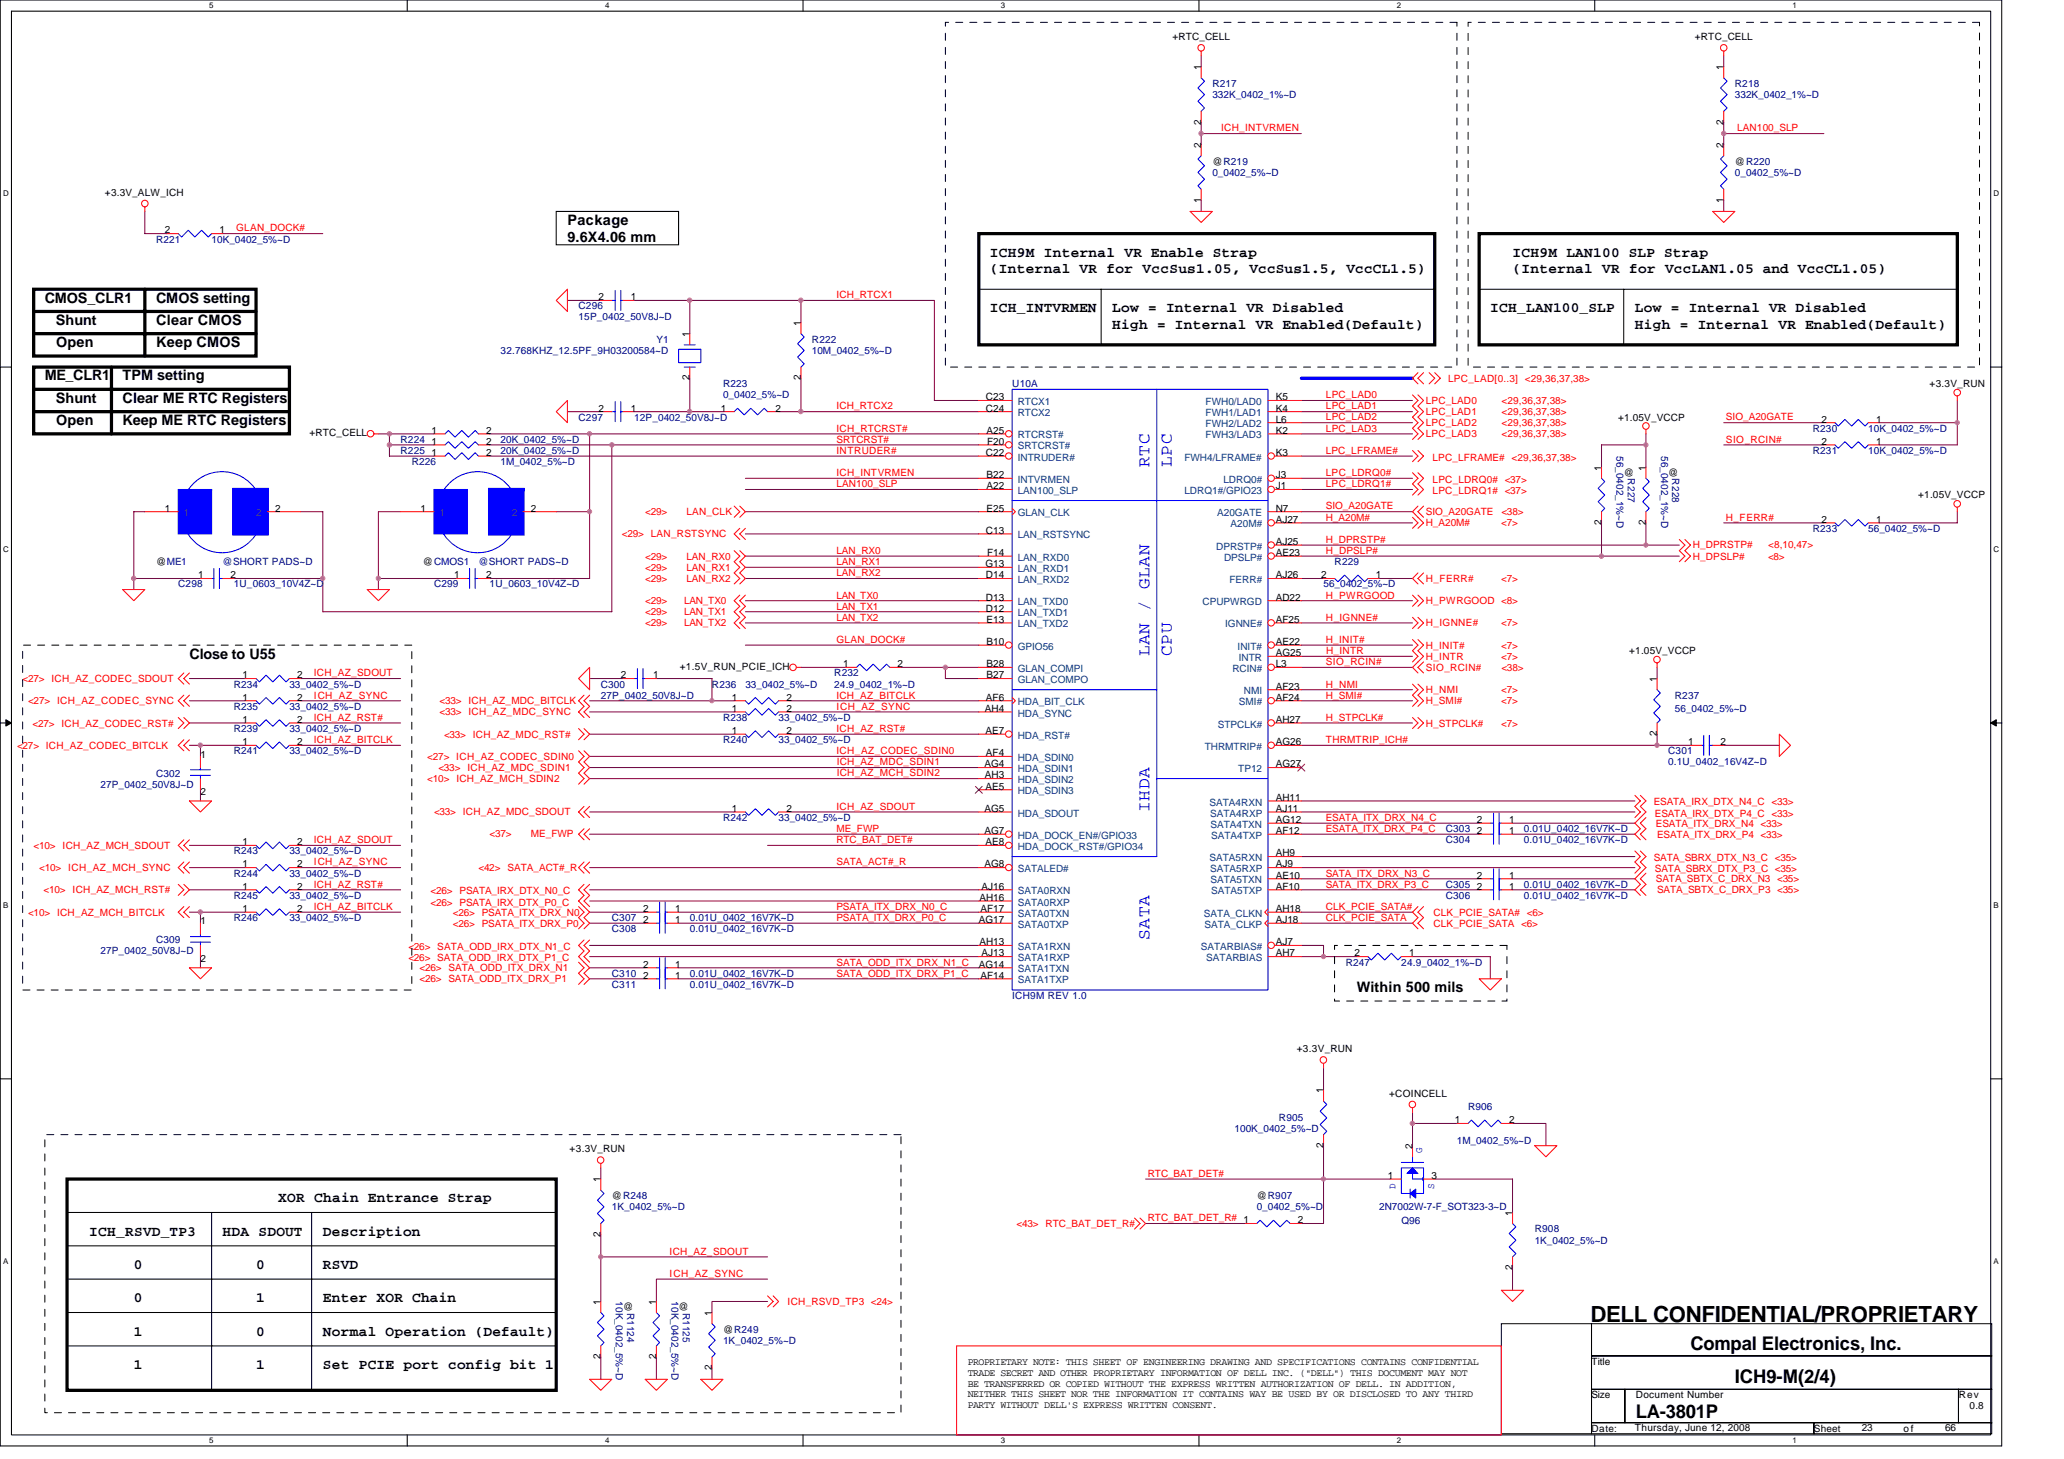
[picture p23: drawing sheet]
<svg xmlns="http://www.w3.org/2000/svg" width="297mm" height="210mm" viewBox="0 0 297 210" stroke-linecap="round" stroke-linejoin="round" font-family="sans-serif">
<defs><g id="words">
<text font-size="3.2" x="228.9" y="190.2">DELL CONFIDENTIAL/PROPRIETARY</text>
<g font-size="2.7">
<text x="243.3" y="194.2">Compal Electronics, Inc.</text>
<text x="235.4" y="204">LA-3801P</text>
<text x="249.7" y="199">ICH9-M(2/4)</text>
</g>
<g font-size="2.5" fill="#00f">
<text x="165.4" y="67.2" transform="rotate(-90 165.4 67.2)">RTC</text>
<text x="168.6" y="67.2" transform="rotate(-90 168.6 67.2)">LPC</text>
<text x="165.4" y="94.4" transform="rotate(-90 165.4 94.4)">LAN / GLAN</text>
<text x="168.6" y="94.4" transform="rotate(-90 168.6 94.4)">CPU</text>
<text x="165.4" y="116.8" transform="rotate(-90 165.4 116.8)">IHDA</text>
<text x="165.4" y="135.2" transform="rotate(-90 165.4 135.2)">SATA</text>
</g>
<g font-size="2.1">
<text x="81.7" y="32.3">Package</text>
<text x="81.7" y="34.8">9.6X4.06 mm</text>
<text x="142.5" y="37">ICH9M Internal VR Enable Strap</text>
<text x="142.5" y="39.3">(Internal VR for VccSus1.05, VccSus1.5, VccCL1.5)</text>
<text x="217.7" y="37">ICH9M LAN100 SLP Strap</text>
<text x="217.7" y="39.3">(Internal VR for VccLAN1.05 and VccCL1.05)</text>
<text x="6.5" y="43.5">CMOS_CLR1</text>
<text x="8" y="46.7">Shunt</text>
<text x="22.5" y="43.5">CMOS setting</text>
<text x="22.5" y="46.7">Clear CMOS</text>
<text x="142.5" y="45">ICH_INTVRMEN</text>
<text x="160.1" y="45">Low = Internal VR Disabled</text>
<text x="160.1" y="47.3">High = Internal VR Enabled(Default)</text>
<text x="214.5" y="45">ICH_LAN100_SLP</text>
<text x="235.3" y="45">Low = Internal VR Disabled</text>
<text x="235.3" y="47.3">High = Internal VR Enabled(Default)</text>
<text x="8.1" y="49.9">Open</text>
<text x="22.5" y="49.9">Keep CMOS</text>
<text x="6.5" y="54.7">ME_CLR1</text>
<text x="8" y="57.9">Shunt</text>
<text x="17.6" y="57.9">Clear ME RTC Registers</text>
<text x="17.6" y="54.7">TPM setting</text>
<text x="8.1" y="61.2">Open</text>
<text x="17.6" y="61.2">Keep ME RTC Registers</text>
<text x="27.3" y="94.7">Close to U55</text>
<text x="195.3" y="142.7">Within 500 mils</text>
<text x="40" y="173">XOR Chain Entrance Strap</text>
<text x="12.8" y="177.8">ICH_RSVD_TP3</text>
<text x="32" y="177.8">HDA SDOUT</text>
<text x="46.5" y="177.8">Description</text>
<text x="19.3" y="182.6">0</text>
<text x="36.8" y="182.6">0</text>
<text x="46.5" y="182.6">RSVD</text>
<text x="19.3" y="187.4">0</text>
<text x="36.8" y="187.4">1</text>
<text x="46.5" y="187.4">Enter XOR Chain</text>
<text x="19.3" y="192.2">1</text>
<text x="19.3" y="197">1</text>
<text x="36.8" y="197">1</text>
<text x="36.8" y="192.2">0</text>
<text x="46.5" y="192.2">Normal Operation (Default)</text>
<text x="46.5" y="197">Set PCIE port config bit 1</text>
</g>
<g font-size="1.4">
<text x="168.7" y="5.8">+RTC_CELL</text>
<text x="243.9" y="5.8">+RTC_CELL</text>
<text x="172.8" y="10.1" transform="rotate(-90 172.8 10.1)">1</text>
<text x="248" y="10.1" transform="rotate(-90 248 10.1)">1</text>
<text x="172.8" y="17.9" transform="rotate(-90 172.8 17.9)">2</text>
<text x="248" y="17.9" transform="rotate(-90 248 17.9)">2</text>
<text x="172.8" y="21.3" transform="rotate(-90 172.8 21.3)">2</text>
<text x="174.5" y="23.7">@R219</text>
<text x="248" y="21.3" transform="rotate(-90 248 21.3)">2</text>
<text x="249.7" y="23.7">@R220</text>
<text x="15.1" y="28.2">+3.3V_ALW_ICH</text>
<text x="172.8" y="29.1" transform="rotate(-90 172.8 29.1)">1</text>
<text x="248" y="29.1" transform="rotate(-90 248 29.1)">1</text>
<text x="23.7" y="33.6">2</text>
<text x="31.6" y="33.6">1</text>
<text x="86.1" y="43.2">2</text>
<text x="90.8" y="43.2">1</text>
<text x="115.2" y="46.9" transform="rotate(-90 115.2 46.9)">1</text>
<text x="99.2" y="48.5" transform="rotate(-90 99.2 48.5)">1</text>
<text x="86.1" y="59.2">2</text>
<text x="90.8" y="59.2">1</text>
<text x="99.2" y="54.7" transform="rotate(-90 99.2 54.7)">2</text>
<text x="103.7" y="59.2">1</text>
<text x="111.6" y="59.2">2</text>
<text x="115.2" y="54.7" transform="rotate(-90 115.2 54.7)">2</text>
<text x="141.9" y="57.6">C23</text>
<text x="141.9" y="59.2">C24</text>
<text x="183.6" y="57.6">K5</text>
<text x="183.6" y="59.2">K4</text>
<text x="277.7" y="55.7">+3.3V_RUN</text>
<text x="44.5" y="62.7">+RTC_CELL</text>
<text x="62.1" y="64">1</text>
<text x="62.1" y="65.6">1</text>
<text x="62.1" y="62.4">1</text>
<text x="70" y="64">2</text>
<text x="70" y="65.6">2</text>
<text x="70" y="62.4">2</text>
<text x="141.9" y="65.6">C22</text>
<text x="142" y="62.4">A25</text>
<text x="142" y="64">F20</text>
<text x="183.6" y="60.8">L6</text>
<text x="183.6" y="62.4">K2</text>
<text x="183.6" y="65.6">K3</text>
<text x="232.9" y="60.5">+1.05V_VCCP</text>
<text x="262.1" y="60.8">2</text>
<text x="262.1" y="64">2</text>
<text x="270" y="60.8">1</text>
<text x="270" y="64">1</text>
<text x="142" y="68.8">B22</text>
<text x="142" y="70.4">A22</text>
<text x="183.6" y="68.8">J3</text>
<text x="183.6" y="70.4">J1</text>
<text x="230.5" y="67.7" transform="rotate(-90 230.5 67.7)">1</text>
<text x="233.7" y="68.5">@</text>
<text x="236.9" y="67.7" transform="rotate(-90 236.9 67.7)">1</text>
<text x="240.1" y="68.5">@</text>
<text x="276.1" y="71.7">+1.05V_VCCP</text>
<text x="23.7" y="73.6">1</text>
<text x="39.6" y="73.6">2</text>
<text x="60.5" y="73.6">1</text>
<text x="76.4" y="73.6">2</text>
<text x="141.9" y="76.8">C13</text>
<text x="142" y="73.6">E25</text>
<text x="183.6" y="75.2">AJ27</text>
<text x="183.6" y="73.6">N7</text>
<text x="230.5" y="75.5" transform="rotate(-90 230.5 75.5)">2</text>
<text x="236.9" y="75.5" transform="rotate(-90 236.9 75.5)">2</text>
<text x="262.1" y="75.2">2</text>
<text x="270" y="75.2">1</text>
<text x="22.5" y="81.3">@ME1</text>
<text x="28.5" y="83.2">1</text>
<text x="33.2" y="83.2">2</text>
<text x="60.9" y="81.3">@CMOS1</text>
<text x="65.3" y="83.2">1</text>
<text x="70" y="83.2">2</text>
<text x="141.8" y="81.6">G13</text>
<text x="141.9" y="83.2">D14</text>
<text x="142" y="80">F14</text>
<text x="183.6" y="80">AE23</text>
<text x="183.6" y="78.4">AJ25</text>
<text x="183.6" y="83.2">AJ26</text>
<text x="190.1" y="83.2">2</text>
<text x="198" y="83.2">1</text>
<text x="141.9" y="86.4">D13</text>
<text x="141.9" y="88">D12</text>
<text x="142" y="89.6">E13</text>
<text x="183.6" y="89.6">AF25</text>
<text x="183.6" y="86.4">AD22</text>
<text x="121.3" y="96">1</text>
<text x="129.2" y="96">2</text>
<text x="142" y="92.8">B10</text>
<text x="142" y="96">B28</text>
<text x="183.6" y="96">L3</text>
<text x="183.6" y="92.8">AE22</text>
<text x="183.6" y="94.4">AG25</text>
<text x="234.5" y="94.1">+1.05V_VCCP</text>
<text x="34.9" y="97.6">1</text>
<text x="34.9" y="100.8">1</text>
<text x="42.8" y="97.6">2</text>
<text x="42.8" y="100.8">2</text>
<text x="89.3" y="97.6">2</text>
<text x="94" y="97.6">1</text>
<text x="97.8" y="96.4">+1.5V_RUN_PCIE_ICH</text>
<text x="105.3" y="100.8">1</text>
<text x="113.2" y="100.8">2</text>
<text x="141.9" y="100.8">AF6</text>
<text x="142" y="97.6">B27</text>
<text x="183.6" y="99.2">AF23</text>
<text x="183.6" y="100.8">AF24</text>
<text x="238.5" y="98.1" transform="rotate(-90 238.5 98.1)">1</text>
<text x="34.9" y="104">1</text>
<text x="34.9" y="107.2">1</text>
<text x="42.8" y="104">2</text>
<text x="42.8" y="107.2">2</text>
<text x="105.3" y="105.6">1</text>
<text x="105.3" y="102.4">1</text>
<text x="113.2" y="105.6">2</text>
<text x="113.2" y="102.4">2</text>
<text x="141.7" y="102.4">AH4</text>
<text x="141.8" y="105.6">AE7</text>
<text x="183.6" y="104">AH27</text>
<text x="183.6" y="107.2">AG26</text>
<text x="238.5" y="105.9" transform="rotate(-90 238.5 105.9)">2</text>
<text x="242.9" y="107.2">1</text>
<text x="247.6" y="107.2">2</text>
<text x="28.9" y="109">1</text>
<text x="141.7" y="110.4">AG4</text>
<text x="141.7" y="112">AH3</text>
<text x="141.8" y="113.6">AE5</text>
<text x="141.9" y="108.8">AF4</text>
<text x="183.6" y="110.4">AG27</text>
<text x="28.9" y="114.4">2</text>
<text x="105.3" y="116.8">1</text>
<text x="113.2" y="116.8">2</text>
<text x="141.7" y="116.8">AG5</text>
<text x="141.7" y="120">AG7</text>
<text x="183.6" y="115.2">AH11</text>
<text x="183.6" y="120">AF12</text>
<text x="183.6" y="116.8">AJ11</text>
<text x="183.6" y="118.4">AG12</text>
<text x="212.6" y="120">2</text>
<text x="212.6" y="118.4">2</text>
<text x="217.2" y="120">1</text>
<text x="217.2" y="118.4">1</text>
<text x="34.9" y="121.6">1</text>
<text x="34.9" y="124.8">1</text>
<text x="42.8" y="121.6">2</text>
<text x="42.8" y="124.8">2</text>
<text x="141.7" y="124.8">AG8</text>
<text x="141.8" y="121.6">AE8</text>
<text x="183.6" y="123.2">AH9</text>
<text x="183.6" y="124.8">AJ9</text>
<text x="34.9" y="131.2">1</text>
<text x="34.9" y="128">1</text>
<text x="42.8" y="131.2">2</text>
<text x="42.8" y="128">2</text>
<text x="92.5" y="131.2">2</text>
<text x="97.2" y="131.2">1</text>
<text x="140.9" y="129.6">AH16</text>
<text x="141.1" y="131.2">AF17</text>
<text x="141.3" y="128">AJ16</text>
<text x="183.6" y="128">AF10</text>
<text x="183.6" y="131.2">AH18</text>
<text x="183.6" y="126.4">AE10</text>
<text x="212.6" y="126.4">2</text>
<text x="212.6" y="128">2</text>
<text x="217.2" y="126.4">1</text>
<text x="217.2" y="128">1</text>
<text x="28.9" y="133">1</text>
<text x="92.5" y="132.8">2</text>
<text x="97.2" y="132.8">1</text>
<text x="140.9" y="132.8">AG17</text>
<text x="140.9" y="136">AH13</text>
<text x="141.3" y="137.6">AJ13</text>
<text x="183.6" y="132.8">AJ18</text>
<text x="183.6" y="136">AJ7</text>
<text x="183.6" y="137.6">AH7</text>
<text x="194.9" y="137.6">2</text>
<text x="202.8" y="137.6">1</text>
<text x="28.9" y="138.4">2</text>
<text x="92.5" y="139.2">2</text>
<text x="92.5" y="140.8">2</text>
<text x="97.2" y="139.2">1</text>
<text x="97.2" y="140.8">1</text>
<text x="140.9" y="139.2">AG14</text>
<text x="141.1" y="140.8">AF14</text>
<text x="186.6" y="151.4">+3.3V_RUN</text>
<text x="190.5" y="157.3" transform="rotate(-90 190.5 157.3)">1</text>
<text x="199.9" y="157.8">+COINCELL</text>
<text x="209.4" y="161.6">1</text>
<text x="217.2" y="161.6">2</text>
<text x="82" y="165.8">+3.3V_RUN</text>
<text x="190.5" y="165.2" transform="rotate(-90 190.5 165.2)">2</text>
<text x="203.3" y="165.3" transform="rotate(-90 203.3 165.3)">2</text>
<text x="86.4" y="170.1" transform="rotate(-90 86.4 170.1)">1</text>
<text x="88" y="172.5">@R248</text>
<text x="180.9" y="172.5">@R907</text>
<text x="199.7" y="169.6">1</text>
<text x="206" y="169.6">3</text>
<text x="86.4" y="177.9" transform="rotate(-90 86.4 177.9)">2</text>
<text x="186.8" y="176">2</text>
<text x="217.7" y="174.9" transform="rotate(-90 217.7 174.9)">1</text>
<text x="217.7" y="182.8" transform="rotate(-90 217.7 182.8)">2</text>
<text x="86.4" y="187.7" transform="rotate(-90 86.4 187.7)">1</text>
<text x="89.7" y="188.5">@</text>
<text x="94.4" y="187.7" transform="rotate(-90 94.4 187.7)">1</text>
<text x="97.7" y="188.5">@</text>
<text x="102.4" y="189.3" transform="rotate(-90 102.4 189.3)">1</text>
<text x="104.1" y="191.7">@R249</text>
<text x="86.4" y="195.6" transform="rotate(-90 86.4 195.6)">2</text>
<text x="94.4" y="195.6" transform="rotate(-90 94.4 195.6)">2</text>
<text x="102.4" y="197.2" transform="rotate(-90 102.4 197.2)">2</text>
<text x="139.3" y="196.4">PROPRIETARY NOTE: THIS SHEET OF ENGINEERING DRAWING AND SPECIFICATIONS CONTAINS CONFIDENTIAL</text>
<text x="139.3" y="197.9">TRADE SECRET AND OTHER PROPRIETARY INFORMATION OF DELL INC. (&quot;DELL&quot;) THIS DOCUMENT MAY NOT</text>
<text x="229" y="196.4">Title</text>
<text x="139.3" y="199.5">BE TRANSFERRED OR COPIED WITHOUT THE EXPRESS WRITTEN AUTHORIZATION OF DELL. IN ADDITION,</text>
<text x="139.3" y="201">NEITHER THIS SHEET NOR THE INFORMATION IT CONTAINS WAY BE USED BY OR DISCLOSED TO ANY THIRD</text>
<text x="139.3" y="202.6">PARTY WITHOUT DELL'S EXPRESS WRITTEN CONSENT.</text>
<text x="229" y="201.2">Size</text>
<text x="235.4" y="201.2">Document Number</text>
<text x="281.9" y="201.2">Rev</text>
<text x="283.4" y="202.8">0.8</text>
<text x="229" y="206">Date:</text>
<text x="235.3" y="205.8">Thursday, June 12, 2008</text>
<text x="261" y="206">Sheet</text>
<text x="267.9" y="205.8">23</text>
<text x="274" y="206">of</text>
<text x="279.9" y="205.8">66</text>
</g>
<g font-size="1.4" fill="#000080">
<text x="174.5" y="12.5">R217</text>
<text x="174.5" y="14.1">332K_0402_1%~D</text>
<text x="249.7" y="12.5">R218</text>
<text x="249.7" y="14.1">332K_0402_1%~D</text>
<text x="174.5" y="25.3">0_0402_5%~D</text>
<text x="249.7" y="25.3">0_0402_5%~D</text>
<text x="22.5" y="34.9">R221</text>
<text x="30.5" y="34.9">10K_0402_5%~D</text>
<text x="83.3" y="44.5">C296</text>
<text x="83.3" y="46.1">15P_0402_50V8J~D</text>
<text x="72" y="50.9">32.768KHZ_12.5PF_9H03200584~D</text>
<text x="94.5" y="49.3">Y1</text>
<text x="116.9" y="49.3">R222</text>
<text x="116.9" y="50.9">10M_0402_5%~D</text>
<text x="104.1" y="55.7">R223</text>
<text x="104.1" y="57.3">0_0402_5%~D</text>
<text x="145.7" y="55.7">U10A</text>
<text x="57.7" y="65.3">R225</text>
<text x="57.7" y="63.7">R224</text>
<text x="72" y="65.3">20K_0402_5%~D</text>
<text x="72" y="63.7">20K_0402_5%~D</text>
<text x="83.3" y="60.5">C297</text>
<text x="91.3" y="60.5">12P_0402_50V8J~D</text>
<text x="232.7" y="65.6" transform="rotate(90 232.7 65.6)">56_0402_1%~D</text>
<text x="239.1" y="65.6" transform="rotate(90 239.1 65.6)">56_0402_1%~D</text>
<text x="260.9" y="62.1">R230</text>
<text x="260.9" y="65.3">R231</text>
<text x="268.9" y="62.1">10K_0402_5%~D</text>
<text x="268.9" y="65.3">10K_0402_5%~D</text>
<text x="59.3" y="66.9">R226</text>
<text x="72" y="66.9">1M_0402_5%~D</text>
<text x="234.3" y="68.8" transform="rotate(90 234.3 68.8)">R227</text>
<text x="240.7" y="68.8" transform="rotate(90 240.7 68.8)">R228</text>
<text x="260.9" y="76.5">R233</text>
<text x="268.9" y="76.5">56_0402_5%~D</text>
<text x="32" y="81.3">@SHORT PADS~D</text>
<text x="68.9" y="81.3">@SHORT PADS~D</text>
<text x="192.1" y="81.3">R229</text>
<text x="25.7" y="84.5">C298</text>
<text x="33.7" y="84.5">1U_0603_10V4Z~D</text>
<text x="62.5" y="84.5">C299</text>
<text x="70.5" y="84.5">1U_0603_10V4Z~D</text>
<text x="190.5" y="84.5">56_0402_5%~D</text>
<text x="33.7" y="98.9">R234</text>
<text x="41.7" y="98.9">33_0402_5%~D</text>
<text x="86.5" y="98.9">C300</text>
<text x="86.5" y="100.5">27P_0402_50V8J~D</text>
<text x="102.5" y="98.9">R236</text>
<text x="107.3" y="98.9">33_0402_5%~D</text>
<text x="120.1" y="97.3">R232</text>
<text x="120.1" y="98.9">24.9_0402_1%~D</text>
<text x="241" y="100.5">R237</text>
<text x="33.7" y="105.3">R239</text>
<text x="33.7" y="102.1">R235</text>
<text x="41.7" y="105.3">33_0402_5%~D</text>
<text x="41.7" y="102.1">33_0402_5%~D</text>
<text x="104.1" y="106.9">R240</text>
<text x="104.1" y="103.7">R238</text>
<text x="112.1" y="106.9">33_0402_5%~D</text>
<text x="112.1" y="103.7">33_0402_5%~D</text>
<text x="241" y="102.4">56_0402_5%~D</text>
<text x="14.5" y="113.3">27P_0402_50V8J~D</text>
<text x="22.5" y="111.7">C302</text>
<text x="33.7" y="108.5">R241</text>
<text x="41.7" y="108.5">33_0402_5%~D</text>
<text x="240.1" y="108.5">C301</text>
<text x="240.1" y="110.1">0.1U_0402_16V4Z~D</text>
<text x="104.1" y="118.1">R242</text>
<text x="112.1" y="118.1">33_0402_5%~D</text>
<text x="208.1" y="119.7">C303</text>
<text x="219.3" y="119.7">0.01U_0402_16V7K~D</text>
<text x="33.7" y="122.9">R243</text>
<text x="41.7" y="122.9">33_0402_5%~D</text>
<text x="208.1" y="121.3">C304</text>
<text x="219.3" y="121.3">0.01U_0402_16V7K~D</text>
<text x="33.7" y="129.3">R245</text>
<text x="33.7" y="126.1">R244</text>
<text x="41.7" y="129.3">33_0402_5%~D</text>
<text x="41.7" y="126.1">33_0402_5%~D</text>
<text x="208.1" y="127.7">C305</text>
<text x="208.1" y="129.3">C306</text>
<text x="219.3" y="127.7">0.01U_0402_16V7K~D</text>
<text x="219.3" y="129.3">0.01U_0402_16V7K~D</text>
<text x="14.5" y="137.3">27P_0402_50V8J~D</text>
<text x="22.5" y="135.7">C309</text>
<text x="33.7" y="132.5">R246</text>
<text x="41.7" y="132.5">33_0402_5%~D</text>
<text x="88" y="134.1">C308</text>
<text x="88" y="132.5">C307</text>
<text x="99.3" y="134.1">0.01U_0402_16V7K~D</text>
<text x="99.3" y="132.5">0.01U_0402_16V7K~D</text>
<text x="88" y="140.5">C310</text>
<text x="88" y="142.1">C311</text>
<text x="99.3" y="140.5">0.01U_0402_16V7K~D</text>
<text x="99.3" y="142.1">0.01U_0402_16V7K~D</text>
<text x="145.7" y="143.7">ICH9M REV 1.0</text>
<text x="193.7" y="138.9">R247</text>
<text x="201.7" y="138.9">24.9_0402_1%~D</text>
<text x="184.1" y="161.3">R905</text>
<text x="211.3" y="159.7">R906</text>
<text x="177.7" y="162.9">100K_0402_5%~D</text>
<text x="209.7" y="164.5">1M_0402_5%~D</text>
<text x="88" y="174.1">1K_0402_5%~D</text>
<text x="180.9" y="174.1">0_0402_5%~D</text>
<text x="198.5" y="174.1">2N7002W-7-F_SOT323-3~D</text>
<text x="201.7" y="176">Q96</text>
<text x="220.9" y="177.3">R908</text>
<text x="220.9" y="178.9">1K_0402_5%~D</text>
<text x="88.6" y="187.2" transform="rotate(90 88.6 187.2)">10K_0402_5%~D</text>
<text x="90.3" y="188.8" transform="rotate(90 90.3 188.8)">R1124</text>
<text x="96.6" y="187.2" transform="rotate(90 96.6 187.2)">10K_0402_5%~D</text>
<text x="98.3" y="188.8" transform="rotate(90 98.3 188.8)">R1125</text>
<text x="104.1" y="193.3">1K_0402_5%~D</text>
</g>
<g font-size="1.4" fill="#f00">
<text x="175.7" y="18.9">ICH_INTVRMEN</text>
<text x="250" y="18.9">LAN100_SLP</text>
<text x="34" y="33.3">GLAN_DOCK#</text>
<text x="120.4" y="42.9">ICH_RTCX1</text>
<text x="120.4" y="58.9">ICH_RTCX2</text>
<text x="190.8" y="57.3">LPC_LAD0</text>
<text x="190.8" y="58.9">LPC_LAD1</text>
<text x="205.2" y="58.1">LPC_LAD0</text>
<text x="205.2" y="59.7">LPC_LAD1</text>
<text x="208.4" y="54.9">LPC_LAD[0..3] &lt;29,36,37,38&gt;</text>
<text x="216.1" y="58.1">&lt;29,36,37,38&gt;</text>
<text x="216.1" y="59.7">&lt;29,36,37,38&gt;</text>
<text x="120.4" y="62.1">ICH_RTCRST#</text>
<text x="120.4" y="65.3">INTRUDER#</text>
<text x="120.4" y="63.7">SRTCRST#</text>
<text x="190.8" y="65.3">LPC_LFRAME#</text>
<text x="190.8" y="60.5">LPC_LAD2</text>
<text x="190.8" y="62.1">LPC_LAD3</text>
<text x="205.2" y="61.3">LPC_LAD2</text>
<text x="205.2" y="62.9">LPC_LAD3</text>
<text x="216.1" y="61.3">&lt;29,36,37,38&gt;</text>
<text x="216.1" y="62.9">&lt;29,36,37,38&gt;</text>
<text x="248.4" y="60.5">SIO_A20GATE</text>
<text x="248.4" y="63.7">SIO_RCIN#</text>
<text x="120.4" y="68.5">ICH_INTVRMEN</text>
<text x="120.4" y="70.1">LAN100_SLP</text>
<text x="190.8" y="70.1">LPC_LDRQ1#</text>
<text x="190.8" y="68.5">LPC_LDRQ0#</text>
<text x="206.2" y="66.3">LPC_LFRAME# &lt;29,36,37,38&gt;</text>
<text x="206.2" y="69.5">LPC_LDRQ0# &lt;37&gt;</text>
<text x="206.2" y="71.1">LPC_LDRQ1# &lt;37&gt;</text>
<text x="89.5" y="77.3">&lt;29&gt; LAN_RSTSYNC</text>
<text x="92.9" y="74.1">&lt;29&gt;</text>
<text x="98.8" y="74.1">LAN_CLK</text>
<text x="190.8" y="74.9">H_A20M#</text>
<text x="190.8" y="73.3">SIO_A20GATE</text>
<text x="205.2" y="75.7">H_A20M#</text>
<text x="205.2" y="74.1">SIO_A20GATE</text>
<text x="216" y="75.7">&lt;7&gt;</text>
<text x="216.1" y="74.1">&lt;38&gt;</text>
<text x="248.4" y="74.9">H_FERR#</text>
<text x="92.9" y="80.5">&lt;29&gt;</text>
<text x="92.9" y="82.1">&lt;29&gt;</text>
<text x="92.9" y="83.7">&lt;29&gt;</text>
<text x="98.8" y="80.5">LAN_RX0</text>
<text x="98.8" y="82.1">LAN_RX1</text>
<text x="98.8" y="83.7">LAN_RX2</text>
<text x="120.4" y="81.3">LAN_RX1</text>
<text x="120.4" y="79.7">LAN_RX0</text>
<text x="120.4" y="82.9">LAN_RX2</text>
<text x="190.8" y="78.1">H_DPRSTP#</text>
<text x="190.8" y="79.7">H_DPSLP#</text>
<text x="205.2" y="83.7">H_FERR#</text>
<text x="216" y="83.7">&lt;7&gt;</text>
<text x="243.6" y="80.5">H_DPSLP#</text>
<text x="243.6" y="78.9">H_DPRSTP#</text>
<text x="254.5" y="80.5">&lt;8&gt;</text>
<text x="254.5" y="78.9">&lt;8,10,47&gt;</text>
<text x="92.9" y="88.5">&lt;29&gt;</text>
<text x="92.9" y="86.9">&lt;29&gt;</text>
<text x="98.5" y="88.5">LAN_TX1</text>
<text x="98.5" y="86.9">LAN_TX0</text>
<text x="120.4" y="87.7">LAN_TX1</text>
<text x="120.4" y="86.1">LAN_TX0</text>
<text x="120.4" y="89.3">LAN_TX2</text>
<text x="190.8" y="89.3">H_IGNNE#</text>
<text x="190.8" y="86.1">H_PWRGOOD</text>
<text x="205.2" y="86.9">H_PWRGOOD &lt;8&gt;</text>
<text x="92.9" y="90.1">&lt;29&gt;</text>
<text x="98.5" y="90.1">LAN_TX2</text>
<text x="120.4" y="92.5">GLAN_DOCK#</text>
<text x="190.8" y="92.5">H_INIT#</text>
<text x="190.8" y="95.7">SIO_RCIN#</text>
<text x="190.8" y="94.1">H_INTR</text>
<text x="205.2" y="93.3">H_INIT#</text>
<text x="205.2" y="90.1">H_IGNNE#</text>
<text x="205.2" y="94.9">H_INTR</text>
<text x="216" y="90.1">&lt;7&gt;</text>
<text x="216" y="94.9">&lt;7&gt;</text>
<text x="216" y="93.3">&lt;7&gt;</text>
<text x="3.3" y="98.1">&lt;27&gt; ICH_AZ_CODEC_SDOUT</text>
<text x="4" y="101.3">&lt;27&gt; ICH_AZ_CODEC_SYNC</text>
<text x="45.2" y="100.5">ICH_AZ_SYNC</text>
<text x="45.2" y="97.3">ICH_AZ_SDOUT</text>
<text x="63.3" y="101.3">&lt;33&gt; ICH_AZ_MDC_BITCLK</text>
<text x="120.4" y="100.5">ICH_AZ_BITCLK</text>
<text x="190.8" y="100.5">H_SMI#</text>
<text x="190.8" y="98.9">H_NMI</text>
<text x="205.2" y="101.3">H_SMI#</text>
<text x="205.2" y="96.5">SIO_RCIN#</text>
<text x="205.2" y="99.7">H_NMI</text>
<text x="216" y="99.7">&lt;7&gt;</text>
<text x="216" y="101.3">&lt;7&gt;</text>
<text x="216.1" y="96.5">&lt;38&gt;</text>
<text x="2.5" y="107.7">&lt;27&gt; ICH_AZ_CODEC_BITCLK</text>
<text x="4.7" y="104.5">&lt;27&gt; ICH_AZ_CODEC_RST#</text>
<text x="45.2" y="103.7">ICH_AZ_RST#</text>
<text x="45.2" y="106.9">ICH_AZ_BITCLK</text>
<text x="63.3" y="102.9">&lt;33&gt; ICH_AZ_MDC_SYNC</text>
<text x="63.9" y="106.1">&lt;33&gt; ICH_AZ_MDC_RST#</text>
<text x="120.4" y="105.3">ICH_AZ_RST#</text>
<text x="120.4" y="102.1">ICH_AZ_SYNC</text>
<text x="190.8" y="103.7">H_STPCLK#</text>
<text x="190.8" y="106.9">THRMTRIP_ICH#</text>
<text x="205.2" y="104.5">H_STPCLK#</text>
<text x="216" y="104.5">&lt;7&gt;</text>
<text x="61.5" y="109.3">&lt;27&gt; ICH_AZ_CODEC_SDIN0</text>
<text x="61.5" y="112.5">&lt;10&gt; ICH_AZ_MCH_SDIN2</text>
<text x="63.1" y="110.9">&lt;33&gt; ICH_AZ_MDC_SDIN1</text>
<text x="120.4" y="108.5">ICH_AZ_CODEC_SDIN0</text>
<text x="120.4" y="110.1">ICH_AZ_MDC_SDIN1</text>
<text x="120.4" y="111.7">ICH_AZ_MCH_SDIN2</text>
<text x="62.5" y="117.3">&lt;33&gt; ICH_AZ_MDC_SDOUT</text>
<text x="120.4" y="116.5">ICH_AZ_SDOUT</text>
<text x="120.4" y="119.7">ME_FWP</text>
<text x="190.8" y="118.1">ESATA_ITX_DRX_N4_C</text>
<text x="190.8" y="119.7">ESATA_ITX_DRX_P4_C</text>
<text x="238" y="115.9">ESATA_IRX_DTX_N4_C &lt;33&gt;</text>
<text x="238.2" y="117.5">ESATA_IRX_DTX_P4_C &lt;33&gt;</text>
<text x="238.3" y="118.9">ESATA_ITX_DRX_N4 &lt;33&gt;</text>
<text x="4.8" y="122.1">&lt;10&gt; ICH_AZ_MCH_SDOUT</text>
<text x="5.6" y="125.3">&lt;10&gt; ICH_AZ_MCH_SYNC</text>
<text x="45.2" y="124.5">ICH_AZ_SYNC</text>
<text x="45.2" y="121.3">ICH_AZ_SDOUT</text>
<text x="68.9" y="125.3">&lt;42&gt; SATA_ACT#_R</text>
<text x="70.5" y="120.4">&lt;37&gt;</text>
<text x="76.4" y="120.4">ME_FWP</text>
<text x="120.4" y="124.5">SATA_ACT#_R</text>
<text x="120.4" y="121.3">RTC_BAT_DET#</text>
<text x="238" y="123.9">SATA_SBRX_DTX_N3_C &lt;35&gt;</text>
<text x="238.2" y="125.5">SATA_SBRX_DTX_P3_C &lt;35&gt;</text>
<text x="238.5" y="120.5">ESATA_ITX_DRX_P4 &lt;33&gt;</text>
<text x="4" y="131.7">&lt;10&gt; ICH_AZ_MCH_BITCLK</text>
<text x="6.3" y="128.5">&lt;10&gt; ICH_AZ_MCH_RST#</text>
<text x="45.2" y="127.7">ICH_AZ_RST#</text>
<text x="45.2" y="130.9">ICH_AZ_BITCLK</text>
<text x="62" y="130.3">&lt;26&gt; PSATA_IRX_DTX_P0_C</text>
<text x="62" y="128.7">&lt;26&gt; PSATA_IRX_DTX_N0_C</text>
<text x="65.2" y="131.7">&lt;26&gt; PSATA_ITX_DRX_N0</text>
<text x="120.4" y="130.9">PSATA_ITX_DRX_N0_C</text>
<text x="190.8" y="130.9">CLK_PCIE_SATA#</text>
<text x="190.8" y="126.1">SATA_ITX_DRX_N3_C</text>
<text x="190.8" y="127.7">SATA_ITX_DRX_P3_C</text>
<text x="206.3" y="131.7">CLK_PCIE_SATA# &lt;6&gt;</text>
<text x="238.3" y="126.9">SATA_SBTX_C_DRX_N3 &lt;35&gt;</text>
<text x="238.5" y="128.5">SATA_SBTX_C_DRX_P3 &lt;35&gt;</text>
<text x="58.8" y="136.7">&lt;26&gt; SATA_ODD_IRX_DTX_N1_C</text>
<text x="65.2" y="133.3">&lt;26&gt; PSATA_ITX_DRX_P0</text>
<text x="120.4" y="132.5">PSATA_ITX_DRX_P0_C</text>
<text x="190.8" y="132.5">CLK_PCIE_SATA</text>
<text x="206.3" y="133.3">CLK_PCIE_SATA &lt;6&gt;</text>
<text x="58.8" y="138.3">&lt;26&gt; SATA_ODD_IRX_DTX_P1_C</text>
<text x="60.4" y="141.3">&lt;26&gt; SATA_ODD_ITX_DRX_P1</text>
<text x="60.4" y="139.7">&lt;26&gt; SATA_ODD_ITX_DRX_N1</text>
<text x="120.4" y="140.5">SATA_ODD_ITX_DRX_P1_C</text>
<text x="120.4" y="138.9">SATA_ODD_ITX_DRX_N1_C</text>
<text x="165.2" y="169.3">RTC_BAT_DET#</text>
<text x="146.3" y="176.5">&lt;43&gt; RTC_BAT_DET_R#</text>
<text x="165.2" y="175.7">RTC_BAT_DET_R# 1</text>
<text x="96.4" y="180.5">ICH_AZ_SDOUT</text>
<text x="96.4" y="183.7">ICH_AZ_SYNC</text>
<text x="113.3" y="187.7">ICH_RSVD_TP3 &lt;24&gt;</text>
</g>
<g font-size="1.4" fill="#004080">
<text x="146.5" y="58.3">RTCX1</text>
<text x="146.5" y="59.9">RTCX2</text>
<text x="173.5" y="58.3">FWH0/LAD0</text>
<text x="173.5" y="59.9">FWH1/LAD1</text>
<text x="146.5" y="63.1">RTCRST#</text>
<text x="146.5" y="64.7">SRTCRST#</text>
<text x="173.5" y="61.5">FWH2/LAD2</text>
<text x="173.5" y="63.1">FWH3/LAD3</text>
<text x="146.5" y="69.5">INTVRMEN</text>
<text x="146.5" y="66.3">INTRUDER#</text>
<text x="146.5" y="71.1">LAN100_SLP</text>
<text x="170.5" y="71.1">LDRQ1#/GPIO23</text>
<text x="170.5" y="66.3">FWH4/LFRAME#</text>
<text x="176.1" y="69.5">LDRQ0#</text>
<text x="26.5" y="74.3">1</text>
<text x="36.8" y="74.3">2</text>
<text x="63.3" y="74.3">1</text>
<text x="73.7" y="74.3">2</text>
<text x="146.5" y="74.3">GLAN_CLK</text>
<text x="146.5" y="77.5">LAN_RSTSYNC</text>
<text x="175.2" y="74.3">A20GATE</text>
<text x="177.1" y="75.9">A20M#</text>
<text x="146.5" y="80.7">LAN_RXD0</text>
<text x="146.5" y="82.3">LAN_RXD1</text>
<text x="146.5" y="83.9">LAN_RXD2</text>
<text x="175" y="79.1">DPRSTP#</text>
<text x="176.2" y="80.7">DPSLP#</text>
<text x="176.9" y="83.9">FERR#</text>
<text x="146.5" y="87.1">LAN_TXD0</text>
<text x="146.5" y="88.7">LAN_TXD1</text>
<text x="173.1" y="87.1">CPUPWRGD</text>
<text x="146.5" y="90.3">LAN_TXD2</text>
<text x="146.5" y="93.5">GPIO56</text>
<text x="176.3" y="90.3">IGNNE#</text>
<text x="178.1" y="93.5">INIT#</text>
<text x="178.3" y="95.1">INTR</text>
<text x="146.5" y="101.5">HDA_BIT_CLK</text>
<text x="146.5" y="98.3">GLAN_COMPO</text>
<text x="146.5" y="96.7">GLAN_COMPI</text>
<text x="177.4" y="96.7">RCIN#</text>
<text x="178.3" y="101.5">SMI#</text>
<text x="179" y="99.9">NMI</text>
<text x="146.5" y="103.1">HDA_SYNC</text>
<text x="146.5" y="106.3">HDA_RST#</text>
<text x="173.4" y="107.9">THRMTRIP#</text>
<text x="175.3" y="104.7">STPCLK#</text>
<text x="146.5" y="109.5">HDA_SDIN0</text>
<text x="146.5" y="111.1">HDA_SDIN1</text>
<text x="146.5" y="112.7">HDA_SDIN2</text>
<text x="178.2" y="111.1">TP12</text>
<text x="146.5" y="117.5">HDA_SDOUT</text>
<text x="146.5" y="114.3">HDA_SDIN3</text>
<text x="174.1" y="115.9">SATA4RXN</text>
<text x="174.2" y="117.5">SATA4RXP</text>
<text x="174.2" y="119.1">SATA4TXN</text>
<text x="146.5" y="125.5">SATALED#</text>
<text x="146.5" y="120.7">HDA_DOCK_EN#/GPIO33</text>
<text x="146.5" y="122.3">HDA_DOCK_RST#/GPIO34</text>
<text x="174.1" y="123.9">SATA5RXN</text>
<text x="174.2" y="125.5">SATA5RXP</text>
<text x="174.3" y="120.7">SATA4TXP</text>
<text x="146.5" y="128.7">SATA0RXN</text>
<text x="146.5" y="130.3">SATA0RXP</text>
<text x="146.5" y="131.9">SATA0TXN</text>
<text x="173.3" y="131.9">SATA_CLKN</text>
<text x="174.2" y="127.1">SATA5TXN</text>
<text x="174.3" y="128.7">SATA5TXP</text>
<text x="146.5" y="133.5">SATA0TXP</text>
<text x="146.5" y="136.7">SATA1RXN</text>
<text x="172.8" y="136.7">SATARBIAS#</text>
<text x="173.4" y="133.5">SATA_CLKP</text>
<text x="146.5" y="138.3">SATA1RXP</text>
<text x="146.5" y="139.9">SATA1TXN</text>
<text x="146.5" y="141.5">SATA1TXP</text>
<text x="173.6" y="138.3">SATARBIAS</text>
</g>
<g font-size="1.4" fill="#00f">
<text x="204.7" y="165.9" transform="rotate(-90 204.7 165.9)">G</text>
<text x="200.8" y="171.1" transform="rotate(-90 200.8 171.1)">D</text>
<text x="206.4" y="171.1" transform="rotate(-90 206.4 171.1)">S</text>
</g>
<g font-size="1.1">
<text x="30.1" y="1.2">5</text>
<text x="87.1" y="1.2">4</text>
<text x="144" y="1.2">3</text>
<text x="201" y="1.2">2</text>
<text x="258" y="1.2">1</text>
<text x=".4" y="28.2">D</text>
<text x="286.9" y="28.2">D</text>
<text x=".4" y="79.4">C</text>
<text x="286.9" y="79.4">C</text>
<text x=".4" y="130.6">B</text>
<text x="286.9" y="130.6">B</text>
<text x=".4" y="181.8">A</text>
<text x="286.9" y="181.8">A</text>
<text x="30.1" y="207.6">5</text>
<text x="87.1" y="207.6">4</text>
<text x="144" y="207.6">3</text>
<text x="201" y="207.6">2</text>
<text x="258" y="207.6">1</text>
</g>
</g></defs>
<path d="M0 0h288.1v208h-288.1zM1.6 1.6h284.9v204.8h-284.9z" fill="none" stroke="#000" stroke-width=".15"/>
<g fill="#fff">
<path d="M30.1 .2h.6v1.2h-.6z"/>
<path d="M30.1 206.6h.6v1.3h-.6z"/>
</g>
<path d="M58.6 0v1.6M58.6 206.4v1.6" fill="none" stroke="#000" stroke-width=".15"/>
<g fill="#fff">
<path d="M87.1 .2h.6v1.2h-.6z"/>
<path d="M87.1 206.6h.6v1.3h-.6z"/>
</g>
<path d="M115.6 0v1.6M115.6 206.4v1.6" fill="none" stroke="#000" stroke-width=".15"/>
<g fill="#fff">
<path d="M144 .2h.6v1.2h-.6z"/>
<path d="M144 206.6h.6v1.3h-.6z"/>
</g>
<path d="M172.5 0v1.6M172.5 206.4v1.6" fill="none" stroke="#000" stroke-width=".15"/>
<g fill="#fff">
<path d="M201 .2h.6v1.2h-.6z"/>
<path d="M201 206.6h.6v1.3h-.6z"/>
</g>
<path d="M229.5 0v1.6M229.5 206.4v1.6" fill="none" stroke="#000" stroke-width=".15"/>
<g fill="#fff">
<path d="M258 .2h.6v1.2h-.6z"/>
<path d="M258 206.6h.6v1.3h-.6z"/>
<path d="M.4 27.2h.8v1.3h-.8z"/>
<path d="M286.9 27.2h.8v1.3h-.8z"/>
<path d="M.4 78.4h.8v1.3h-.8z"/>
<path d="M286.9 78.4h.8v1.3h-.8z"/>
</g>
<path d="M0 52.8h1.6M286.5 52.8h1.6" fill="none" stroke="#000" stroke-width=".15"/>
<g fill="#fff">
<path d="M.4 129.6h.8v1.3h-.8z"/>
<path d="M286.9 129.6h.7v1.3h-.7z"/>
</g>
<path d="M0 104h1.6M286.5 104h1.6" fill="none" stroke="#000" stroke-width=".15"/>
<path d="M.8 103.5l.8 .5-.8 .5zM286.5 104l.8-.5v1z" fill="#000" stroke="#000" stroke-width=".14"/>
<g fill="#fff">
<path d="M.4 180.8h.8v1.3h-.8z"/>
<path d="M286.9 180.8h.7v1.3h-.7z"/>
</g>
<g fill="none" stroke="#000" stroke-width=".15">
<path d="M80 30.4h17.7v4.8h-17.7zM140.9 41.6h65.6M158.5 41.6v8M212.9 41.6h68.8M233.7 41.6v8M0 155.2h1.6M286.5 155.2h1.6M9.6 174.4h70.4M9.6 179.2h70.4M30.5 174.4v25.6M44.8 174.4v25.6M9.6 184h70.4"/>
<path d="M9.6 193.6h70.4M9.6 188.8h70.4M216.1 190.4h12.9v15.9h-12.9zM229 190.4h57.6v4.7h-57.6zM229 195.1h57.6v4.8h-57.6zM229 199.9h4.8v4.8h-4.8zM233.8 199.9h48.1v4.8h-48.1zM281.9 199.9h4.7v4.8h-4.7zM229 204.7h32v1.6h-32zM261 204.7h25.6v1.6h-25.6z"/>
</g>
<g fill="none" stroke="#800040" stroke-width=".15">
<path d="M172.9 8v1.6M172.9 17.6v3.2M172.9 19.2h14.4M248.1 19.2h14.4M248.1 8v1.6M248.1 17.6v3.2M20.8 30.4v3.2h3.2M32 33.6h14.5M172.9 28.8v1.6M248.1 28.8v1.6M81.7 43.2h4.8M81.7 59.2h4.8"/>
<path d="M91.3 43.2h43.2v14.4h6.4M91.3 59.2h12.8M99.3 43.2v4.8M99.3 54.4v4.8M112.1 59.2h28.8M115.3 43.2v3.2M115.3 54.4v4.8M187.3 59.2h16M187.3 57.6h16M281.7 57.6v6.4h-11.2M20.8 73.6h-1.5v9.6h9.5M54.5 62.4h8"/>
<path d="M56 62.4v1.6h6.5M56 64v1.6h6.5M57.7 73.6h-3.2v11.2M70.5 62.4h70.4M70.5 64h70.4M70.5 65.6h70.4M80 73.6h4.9M84.9 62.4v20.8h-14.4M88.1 64v24h-41.6v-14.4h-3.2M107.3 68.8h33.6M107.3 70.4h33.6M107.3 73.6h33.6"/>
<path d="M107.3 76.8h33.6M187.3 62.4h16M187.3 78.4h54.4M187.3 68.8h16M187.3 65.6h16M187.3 70.4h16M187.3 75.2h16M187.3 60.8h16M187.3 73.6h16M230.5 75.2v4.8M236.9 64h-6.4v3.2M236.9 62.4v4.8"/>
<path d="M236.9 75.2v3.2M248.1 64h14.4M248.1 75.2h14.4M248.1 60.8h14.4M270.5 60.8h11.2M281.7 73.6v1.6h-11.2M19.3 83.2v1.6M27.3 97.6h8M33.7 83.2h12.8M43.3 97.6h14.4M54.5 83.2h11.2M84.9 97.6h4.8"/>
<path d="M94.5 97.6h8v3.2M107.3 80h33.6M107.3 92.8h33.6M107.3 89.6h33.6M107.3 86.4h33.6M107.3 83.2h33.6M107.3 88h33.6M107.3 81.6h33.6M115.3 96h6.4M129.7 96h11.2M136.1 96v1.6h4.8M187.3 80h54.4"/>
<path d="M187.3 94.4h16M187.3 92.8h16M187.3 89.6h16M187.3 96h16M187.3 99.2h16M187.3 86.4h16M187.3 83.2h3.2M198.5 83.2h4.8M238.5 96v1.6M27.3 107.2h1.5v1.6M27.3 100.8h8M27.3 104h8"/>
<path d="M28.8 107.2h6.5M28.8 113.6v1.6M43.3 100.8h14.4M43.3 107.2h14.4M43.3 104h14.4M84.9 105.6h20.8M84.9 116.8h20.8M84.9 102.4h20.8M84.9 100.8h20.8M84.9 110.4h56M84.9 108.8h56M84.9 112h56"/>
<path d="M113.7 105.6h27.2M113.7 116.8h27.2M113.7 102.4h27.2M113.7 100.8h27.2M187.3 116.8h48M187.3 100.8h16M187.3 107.2h56M187.3 104h16M187.3 118.4h25.6M187.3 115.2h48M217.7 118.4h17.6M238.5 105.6v1.6"/>
<path d="M248.1 107.2h8M27.3 131.2h1.5v1.6M27.3 124.8h8M27.3 128h8M27.3 121.6h8M28.8 131.2h6.5M28.8 137.6v1.6M43.3 131.2h14.4M43.3 124.8h14.4M43.3 128h14.4M43.3 121.6h14.4M84.9 131.2h8"/>
<path d="M84.9 132.8h8M84.9 129.6h56M84.9 124.8h56M84.9 137.6h56M84.9 136h56M84.9 128h56M84.9 139.2h8M84.9 120h56M97.7 131.2h43.2M97.7 132.8h43.2M97.7 139.2h43.2M110.5 121.6h30.4"/>
<path d="M187.3 136h3.2v1.6M187.3 131.2h16M187.3 132.8h16M187.3 124.8h48M187.3 137.6h8M187.3 128h25.6M187.3 120h25.6M187.3 126.4h25.6M187.3 123.2h48M203.3 137.6h11.2v3.2M217.7 128h17.6M217.7 120h17.6"/>
<path d="M217.7 126.4h17.6M84.9 140.8h8M97.7 140.8h43.2M190.5 153.6v3.2M86.5 168v1.6M86.5 177.6v9.6M164.9 176h14.4M164.9 169.6h35.2M190.5 164.8v11.2h-3.2M203.3 161.6h6.4M203.3 160v4.8M206.5 169.6h11.2v4.8"/>
<path d="M217.7 161.6h4.8v3.2M86.5 195.2v3.2M86.5 180.8h24M94.5 195.2v3.2M102.5 196.8v1.6M110.5 187.2h-8v1.6M110.5 184h-16v3.2M217.7 182.4v3.2"/>
</g>
<path d="M187.3 54.4h16" fill="none" stroke="#00f" stroke-width=".47"/>
<g fill="none" stroke="#f00" stroke-width=".15">
<path d="M172.9 7.4v.6M172.9 9.6v1.6M172.9 16v1.6M248.1 7.4v.6M248.1 9.6v1.6M248.1 16v1.6M20.8 29.8v.6M24 33.6h1.7M30.5 33.6h1.5M171.3 30.4h3.2l-1.6 1.6zM172.9 20.8v1.6M172.9 27.2v1.6"/>
<path d="M246.5 30.4h3.2l-1.6 1.6zM248.1 20.8v1.6M248.1 27.2v1.6M81.7 57.6v3.2l-1.7-1.6zM81.7 41.6v3.2l-1.7-1.6zM86.5 59.2h1.6M89.7 59.2h1.6M99.3 48v1.6M99.3 52.8v1.6M104.1 59.2h1.6M110.5 59.2h1.6M115.3 46.4v1.6"/>
<path d="M115.3 52.8v1.6M140.9 59.2h4.8M140.9 57.6h4.8M203.3 56.8l.8 .8-.8 .8 .8 .8-.8 .8 .8 .8-.8 .8 .8 .8-.8 .8M204.1 56.8l.8 .8-.8 .8 .8 .8-.8 .8 .8 .8-.8 .8 .8 .8-.8 .8M204.1 53.6l-.8 .8 .8 .8M204.9 53.6l-.8 .8 .8 .8M205.7 53.6l.8 .8-.8 .8M206.5 53.6l.8 .8-.8 .8M281.7 57v.6M20.8 73.6h4.9M38.5 73.6h4.8"/>
<path d="M53.8 62.4h.7M57.7 73.6h4.8M62.5 62.4h1.5M62.5 64h1.5M62.5 65.6h1.5M68.9 62.4h1.6M68.9 64h1.6M68.9 65.6h1.6M75.3 73.6h4.7M105.7 79.2l.8 .8-.8 .8 .8 .8-.8 .8 .8 .8-.8 .8M105.7 72.8l.8 .8-.8 .8M106.5 79.2l.8 .8-.8 .8 .8 .8-.8 .8 .8 .8-.8 .8"/>
<path d="M106.5 76l-.8 .8 .8 .8M106.5 72.8l.8 .8-.8 .8M107.3 76l-.8 .8 .8 .8M140.9 68.8h4.8M203.3 74.4l.8 .8-.8 .8M203.3 64.8l.8 .8-.8 .8M203.3 68l.8 .8-.8 .8 .8 .8-.8 .8M204.1 72.8l-.8 .8 1.6 1.6-.8 .8M204.1 64.8l.8 .8-.8 .8M204.1 68l.8 .8-.8 .8 .8 .8-.8 .8M204.9 72.8l-.8 .8 .8 .8M230.5 67.2v1.6"/>
<path d="M230.5 73.6v1.6M236.9 61.8v.6M236.9 67.2v1.6M236.9 73.6v1.6M241.7 77.6l.8 .8-.8 .8 .8 .8-.8 .8M242.5 77.6l.8 .8-.8 .8 .8 .8-.8 .8M262.5 60.8h1.6M268.9 60.8h1.6M281.7 73v.6M17.6 84.8h3.2l-1.5 1.6zM26.5 96.8l-.8 .8 .8 .8M27.3 96.8l-.8 .8 .8 .8"/>
<path d="M28.8 83.2h1.7M32 83.2h1.7M35.3 97.6h1.5M41.7 97.6h1.6M52.8 84.8h3.2l-1.5 1.6zM84.9 96v3.2l-1.6-1.6zM106.5 85.6l-.8 .8 .8 .8-.8 .8 .8 .8-.8 .8 .8 .8M107.3 85.6l-.8 .8 .8 .8-.8 .8 .8 .8-.8 .8 .8 .8M114.6 96h.7M121.7 96h1.6M128.1 96h1.6M203.3 92l.8 .8-.8 .8 .8 .8-.8 .8"/>
<path d="M203.3 98.4l.8 .8-.8 .8 .8 .8-.8 .8M203.3 88.8l.8 .8-.8 .8M203.3 85.6l.8 .8-.8 .8M204.1 92l.8 .8-.8 .8 .8 .8-1.6 1.6 .8 .8M204.1 98.4l.8 .8-.8 .8 .8 .8-.8 .8M204.1 88.8l.8 .8-.8 .8M204.1 85.6l.8 .8-.8 .8M204.1 82.4l-.8 .8 .8 .8M204.9 95.2l-.8 .8 .8 .8M204.9 82.4l-.8 .8 .8 .8M238.5 95.4v.6M238.5 97.6v1.6"/>
<path d="M25.7 103.2l.8 .8-.8 .8M26.5 103.2l.8 .8-.8 .8M26.5 100l-.8 .8 .8 .8M26.5 106.4l-.8 .8 .8 .8M27.3 115.2h3.2l-1.7 1.6zM27.3 100l-.8 .8 .8 .8M27.3 106.4l-.8 .8 .8 .8M28.8 108.8v1.6M28.8 112v1.6M35.3 104h1.5M35.3 100.8h1.5M35.3 107.2h1.5"/>
<path d="M41.7 104h1.6M41.7 100.8h1.6M41.7 107.2h1.6M83.3 108l.7 .8-.7 .8 .7 .8-.7 .8 .7 .8-.7 .8M83.3 104.8l.7 .8-.7 .8M84 108l.9 .8-.9 .8 .9 .8-.9 .8 .9 .8-.9 .8M84 100l-.7 .8 .7 .8-.7 .8 .7 .8M84 104.8l.9 .8-.9 .8M84 116l-.7 .8 .7 .8M84 119.2l-.7 .8 .7 .8M84.9 100l-.9 .8 .9 .8-.9 .8 .9 .8M84.9 116l-.9 .8 .9 .8"/>
<path d="M84.9 119.2l-.9 .8 .9 .8M105.7 105.6h1.6M105.7 116.8h1.6M105.7 100.8h1.6M105.7 102.4h1.6M112.1 105.6h1.6M112.1 116.8h1.6M112.1 100.8h1.6M112.1 102.4h1.6M203.3 103.2l.8 .8-.8 .8M204.1 103.2l.8 .8-.8 .8M235.3 114.4l.8 .8-.8 .8 .8 .8-.8 .8"/>
<path d="M236.1 114.4l.8 .8-.8 .8 .8 .8-1.6 1.6 .8 .8-.8 .8 .8 .8M236.9 117.6l-.8 .8 .8 .8-.8 .8 .8 .8M238.5 104v1.6M243.3 107.2h1.6M246.5 107.2h1.6M256.1 105.6l1.6 1.6-1.6 1.6zM25.7 127.2l.8 .8-.8 .8M26.5 127.2l.8 .8-.8 .8M26.5 120.8l-.8 .8 .8 .8M26.5 124l-.8 .8 .8 .8M26.5 130.4l-.8 .8 .8 .8M27.3 139.2h3.2l-1.7 1.6z"/>
<path d="M27.3 120.8l-.8 .8 .8 .8M27.3 124l-.8 .8 .8 .8M27.3 130.4l-.8 .8 .8 .8M28.8 132.8v1.6M28.8 136v1.6M35.3 131.2h1.5M35.3 121.6h1.5M35.3 128h1.5M35.3 124.8h1.5M41.7 131.2h1.6M41.7 121.6h1.6M41.7 128h1.6"/>
<path d="M41.7 124.8h1.6M83.3 130.4l.7 .8-.7 .8 .7 .8-.7 .8M83.3 138.4l.7 .8-.7 .8 .7 .8-.7 .8M84 127.2l-.7 .8 .7 .8-.7 .8 1.6 1.6-.9 .8 .9 .8-.9 .8M84 124l-.7 .8 .7 .8M84 135.2l-.7 .8 .7 .8-.7 .8 1.6 1.6-.9 .8 .9 .8-.9 .8M84.9 127.2l-.9 .8 .9 .8-.9 .8 .9 .8M84.9 124l-.9 .8 .9 .8M84.9 135.2l-.9 .8 .9 .8-.9 .8 .9 .8M92.9 131.2h1.6M92.9 132.8h1.6M92.9 139.2h1.6"/>
<path d="M96.1 131.2h1.6M96.1 132.8h1.6M96.1 139.2h1.6M195.3 137.6h1.6M201.7 137.6h1.6M204.1 130.4l-.8 .8 .8 .8-.8 .8 .8 .8M204.9 130.4l-.8 .8 .8 .8-.8 .8 .8 .8M212.9 120h1.6M212.9 126.4h1.6M216.1 120h1.6M216.1 126.4h1.6M235.3 122.4l.8 .8-.8 .8 .8 .8-.8 .8"/>
<path d="M236.1 122.4l.8 .8-.8 .8 .8 .8-1.6 1.6 .8 .8-.8 .8 .8 .8M236.9 125.6l-.8 .8 .8 .8-.8 .8 .8 .8M92.9 140.8h1.6M96.1 140.8h1.6M190.5 153v.6M203.3 159.4v.6M212.9 140.8h3.2l-1.6 1.6zM86.5 167.4v.6M86.5 169.6v1.6M86.5 176v1.6M163.3 175.2l.8 .8-.8 .8M164.1 175.2l.8 .8-.8 .8"/>
<path d="M179.3 176h1.6M185.7 176h1.6M200.1 169.6h1.6M203.3 164.8v1.6M204.9 169.6h1.6M209.7 161.6h1.6M216.1 161.6h1.6M220.9 164.8h3.2l-1.6 1.6zM84.9 198.4h3.2l-1.6 1.6zM92.9 198.4h3.2l-1.6 1.6zM94.5 187.2v1.6M94.5 193.6v1.6"/>
<path d="M100.9 198.4h3.2l-1.6 1.6zM102.5 188.8v1.6M102.5 195.2v1.6M110.5 186.4l.8 .8-.8 .8M111.3 186.4l.8 .8-.8 .8M137.7 193.6h78.4v12.8h-78.4zM216.1 185.6h3.2l-1.6 1.6z"/>
<circle cx="172.9" cy="6.9" r=".47"/>
<circle cx="248.1" cy="6.9" r=".47"/>
<circle cx="20.8" cy="29.3" r=".47"/>
<circle cx="281.7" cy="56.5" r=".48"/>
<circle cx="53.3" cy="62.4" r=".47"/>
<circle cx="236.9" cy="61.3" r=".47"/>
<circle cx="281.7" cy="72.5" r=".48"/>
<circle cx="114.1" cy="96" r=".47"/>
<circle cx="238.5" cy="94.9" r=".47"/>
<circle cx="190.4" cy="152.5" r=".47"/>
<circle cx="203.3" cy="158.9" r=".47"/>
<circle cx="86.4" cy="166.9" r=".47"/>
</g>
<path d="M136.1 3.2h73.6v49.6h-73.6zM211.3 3.2h73.6v49.6h-73.6zM3.3 92.8h56v49.6h-56zM192.1 136h24.8v8h-24.8zM6.5 163.2h123.2v40h-123.2z" fill="none" stroke="#000" stroke-width=".14" stroke-dasharray="1 1 1 1 1 1 1 1"/>
<path d="M140.9 33.6h65.6v16h-65.6zM212.9 33.6h68.8v16h-68.8zM4.8 41.6h32v9.6h-32zM4.8 44.8h32M4.8 48h32M4.8 56h36.9M4.8 59.2h36.9M4.8 52.8h36.9v9.6h-36.9zM16 52.8v9.6M20.8 41.6v9.6M9.6 169.6h70.4v30.4h-70.4z" fill="none" stroke="#000" stroke-width=".47"/>
<g fill="none" stroke="#00f" stroke-width=".15">
<path d="M172.9 11.2l.5 .5-1 1 1 .9-1 1 1 .9-.5 .5M248.1 11.2l.5 .5-1 1 1 .9-1 1 1 .9-.5 .5M25.7 33.6l.4 .5 1-1 .9 1 1-1 1 1 .5-.5M172.9 22.4l-.5 .5 1 1-1 .9 1 1-1 .9 .5 .5M248.1 22.4l-.5 .5 1 1-1 .9 1 1-1 .9 .5 .5M88.1 59.2h.4M88.5 57.8v2.9M89.3 59.2h.4M89.3 57.8v2.9M97.7 50.2h3.2v2h-3.2zM98.5 49.6h1.6M98.5 52.8h1.6"/>
<path d="M105.7 59.2l.4-.5 1 1 1-1 .9 1 1-1 .5 .5M115.3 48l.4 .5-.9 .9 .9 1-.9 1 .9 .9-.4 .5M145.7 56h36.8v86.4h-36.8zM166.5 56v67.2h-20.8M33.7 70.4h4.8v6.4h-4.8zM64 64l.5-.5 1 1 1-1 .9 1 1-1 .5 .5M64 65.6l.5-.5 1 1 1-1 .9 1 1-1 .5 .5M64 62.4l.5-.5 1 1 1-1 .9 1 1-1 .5 .5M70.5 70.4h4.8v6.4h-4.8zM145.7 72h36.8M230.5 68.8l.4 .5-.9 1 .9 .9-.9 1 .9 .9-.4 .5M236.9 68.8l.5 .5-1 1 1 .9-1 1 1 .9-.5 .5"/>
<path d="M264.1 60.8l.5 .5 .9-1 1 1 .9-1 1 1 .5-.5M30.5 83.2h.3M30.8 81.8v2.9M31.6 83.2h.4M31.6 81.8v2.9M36.8 97.6l.5 .5 1-1 1 1 .9-1 1 1 .5-.5M123.3 96l.4-.5 1 1 1-1 .9 1 1-1 .5 .5M145.7 99.2h20.8M238.5 99.2l.4 .5-.9 1 .9 .9-.9 1 .9 .9-.4 .5M27.4 111.5h2.9M27.4 110.7h2.9M28.8 110.4v.3"/>
<path d="M28.8 111.5v.5M36.8 104l.5 .5 1-1 1 1 .9-1 1 1 .5-.5M36.8 107.2l.5 .5 1-1 1 1 .9-1 1 1 .5-.5M36.8 100.8l.5 .5 1-.9 1 .9 .9-.9 1 .9 .5-.5M107.3 105.6l.4 .5 1-1 1 1 .9-1 1 1 .5-.5M107.3 116.8l.4 .5 1-.9 1 .9 .9-.9 1 .9 .5-.5M107.3 100.8l.4 .5 1-.9 1 .9 .9-.9 1 .9 .5-.5M107.3 102.4l.4 .5 1-1 1 1 .9-1 1 1 .5-.5M166.5 112h16M214.9 118.6v2.9M215.7 118.6v2.9M244.9 107.2h.3"/>
<path d="M245.2 105.8v2.9M246 107.2h.5M246 105.8v2.9M27.4 135.6h2.9M27.4 134.7h2.9M28.8 134.4v.3M28.8 135.6v.4M36.8 131.2l.5 .5 1-1 1 1 .9-1 1 1 .5-.5M36.8 121.6l.5 .5 1-1 1 1 .9-1 1 1 .5-.5M36.8 128l.5 .5 1-.9 1 .9 .9-.9 1 .9 .5-.5M36.8 124.8l.5 .5 1-.9 1 .9 .9-.9 1 .9 .5-.5M94.5 132.8h.4"/>
<path d="M94.5 131.2h.4M94.5 139.2h.4M94.9 129.8v4.5M94.9 137.8v4.5M95.7 132.8h.4M95.7 129.8v4.5M95.7 137.8v4.5M95.7 131.2h.4M95.7 139.2h.4M196.9 137.6l.5 .5 .9-1 1 1 .9-1 1 1 .5-.5M214.5 120h.4M214.5 126.4h.4"/>
<path d="M214.9 125v2.9M215.7 120h.4M215.7 125v2.9M215.7 126.4h.4M94.5 140.8h.4M95.7 140.8h.4M86.5 171.2l.4 .5-.9 1 .9 .9-.9 1 .9 1-.4 .4M180.9 176l.5-.4 .9 .9 1-.9 .9 .9 1-.9 .5 .4M201.7 167.2h3.2M202.9 171.1v1.3M203.3 168.8v.8h1.6v-1.6h-3.2v3.7h1.2M203.3 166.4v.8"/>
<path d="M204.9 169.5h-.2v.3h.2v-.2v2.1h-1.2M211.3 161.6l.4-.5 1 1 1-1 .9 1 1-1 .5 .5M94.5 188.8l.4 .5-.9 1 .9 .9-.9 1 .9 .9-.4 .5M102.5 190.4l.4 .5-.9 1 .9 .9-.9 1 .9 1-.4 .4"/>
<circle cx="32" cy="73.7" r="5.8"/>
<circle cx="68.8" cy="73.7" r="5.8"/>
</g>
<g fill="#00f" stroke="#00f" stroke-width=".15">
<path d="M25.7 70.4v6.4h4.8v-6.4z" fill-rule="evenodd"/>
<path d="M203.3 168l.8 .8h-1.6z" fill-rule="evenodd"/>
<path d="M202.9 171.7l.8-.6v1.3z" fill-rule="evenodd"/>
<path d="M62.5 70.4v6.4h4.8v-6.4z" fill-rule="evenodd"/>
</g>
<g fill="#00f" stroke="#00f" stroke-width=".47">
<path d="M33.7 70.4v6.4h4.8v-6.4z" fill-rule="evenodd"/>
<path d="M70.5 70.4v6.4h4.8v-6.4z" fill-rule="evenodd"/>
</g>
<circle cx="145.2" cy="65.6" r=".46" fill="#fff" stroke="#f00" stroke-width=".15"/>
<g fill="none" stroke="#f00" stroke-width=".15">
<path d="M140.9 65.6h3.8M140.9 73.6h4.8M140.9 76.8h4.8M145.7 73.2l.4 .4-.4 .5M140.9 80h4.8M140.9 81.6h4.8M140.9 83.2h4.8M140.9 86.4h4.8M140.9 88h4.8M140.9 89.6h4.8M140.9 100.8h4.8M140.9 102.4h4.8"/>
<path d="M145.7 100.4l.4 .4-.4 .5"/>
</g>
<circle cx="145.2" cy="105.6" r=".46" fill="#fff" stroke="#f00" stroke-width=".15"/>
<path d="M140.9 105.6h3.8M140.9 108.8h4.8M140.9 110.4h4.8M140.9 112h4.8M140.9 116.8h4.8" fill="none" stroke="#f00" stroke-width=".15"/>
<circle cx="145.2" cy="124.8" r=".46" fill="#fff" stroke="#f00" stroke-width=".15"/>
<g fill="none" stroke="#f00" stroke-width=".15">
<path d="M140.9 124.8h3.8M140.9 128h4.8M140.9 129.6h4.8M140.9 131.2h4.8M140.9 132.8h4.8M140.9 136h4.8M140.9 137.6h4.8M140.9 139.2h4.8M182.5 130.8l-.5 .4 .5 .5M182.5 132.4l-.5 .4 .5 .5M182.5 131.2h4.8M182.5 132.8h4.8"/>
<path d="M140.9 140.8h4.8"/>
</g>
<circle cx="182.9" cy="136" r=".46" fill="#fff" stroke="#f00" stroke-width=".15"/>
<path d="M182.5 57.6h4.8M182.5 59.2h4.8M182.5 60.8h4.8M182.5 62.4h4.8M182.5 137.6h4.8M183.4 136h3.9" fill="none" stroke="#f00" stroke-width=".15"/>
<circle cx="182.9" cy="68.8" r=".46" fill="#fff" stroke="#f00" stroke-width=".15"/>
<path d="M183.4 68.8h3.9" fill="none" stroke="#f00" stroke-width=".15"/>
<circle cx="182.9" cy="70.4" r=".46" fill="#fff" stroke="#f00" stroke-width=".15"/>
<path d="M183.4 70.4h3.9" fill="none" stroke="#f00" stroke-width=".15"/>
<circle cx="182.9" cy="65.6" r=".46" fill="#fff" stroke="#f00" stroke-width=".15"/>
<path d="M182.5 73.6h4.8M183.4 65.6h3.9" fill="none" stroke="#f00" stroke-width=".15"/>
<circle cx="182.9" cy="75.2" r=".46" fill="#fff" stroke="#f00" stroke-width=".15"/>
<path d="M183.4 75.2h3.9" fill="none" stroke="#f00" stroke-width=".15"/>
<circle cx="182.9" cy="78.4" r=".46" fill="#fff" stroke="#f00" stroke-width=".15"/>
<path d="M183.4 78.4h3.9" fill="none" stroke="#f00" stroke-width=".15"/>
<circle cx="182.9" cy="80" r=".46" fill="#fff" stroke="#f00" stroke-width=".15"/>
<path d="M182.5 83.2h4.8M182.5 86.4h4.8M183.4 80h3.9" fill="none" stroke="#f00" stroke-width=".15"/>
<circle cx="182.9" cy="89.6" r=".46" fill="#fff" stroke="#f00" stroke-width=".15"/>
<path d="M183.4 89.6h3.9" fill="none" stroke="#f00" stroke-width=".15"/>
<circle cx="182.9" cy="92.8" r=".46" fill="#fff" stroke="#f00" stroke-width=".15"/>
<path d="M182.5 94.4h4.8M183.4 92.8h3.9" fill="none" stroke="#f00" stroke-width=".15"/>
<circle cx="182.9" cy="96" r=".46" fill="#fff" stroke="#f00" stroke-width=".15"/>
<path d="M183.4 96h3.9" fill="none" stroke="#f00" stroke-width=".15"/>
<circle cx="182.9" cy="100.8" r=".46" fill="#fff" stroke="#f00" stroke-width=".15"/>
<path d="M182.5 99.2h4.8M183.4 100.8h3.9" fill="none" stroke="#f00" stroke-width=".15"/>
<circle cx="182.9" cy="104" r=".46" fill="#fff" stroke="#f00" stroke-width=".15"/>
<path d="M183.4 104h3.9" fill="none" stroke="#f00" stroke-width=".15"/>
<circle cx="182.9" cy="107.2" r=".46" fill="#fff" stroke="#f00" stroke-width=".15"/>
<path d="M183.4 107.2h3.9" fill="none" stroke="#f00" stroke-width=".15"/>
<circle cx="145.2" cy="62.4" r=".46" fill="#fff" stroke="#f00" stroke-width=".15"/>
<path d="M140.9 62.4h3.8" fill="none" stroke="#f00" stroke-width=".15"/>
<circle cx="145.2" cy="92.8" r=".46" fill="#fff" stroke="#f00" stroke-width=".15"/>
<path d="M140.9 92.8h3.8M140.9 97.6h4.8M140.9 96h4.8M140.9 113.6h4.8M182.5 118.4h4.8M182.5 115.2h4.8M182.5 116.8h4.8M182.5 110.4h4.8M182.5 120h4.8" fill="none" stroke="#f00" stroke-width=".15"/>
<path d="M140.4 113.1l1 1M141.3 113.1l-.9 1M186.8 109.9l1 1M187.8 109.9l-1 1" fill="none" stroke="#804000" stroke-width=".14"/>
<circle cx="145.2" cy="120" r=".46" fill="#fff" stroke="#f00" stroke-width=".15"/>
<path d="M140.9 120h3.8" fill="none" stroke="#f00" stroke-width=".15"/>
<circle cx="145.2" cy="121.6" r=".46" fill="#fff" stroke="#f00" stroke-width=".15"/>
<path d="M140.9 70.4h4.8M140.9 121.6h3.8M182.5 123.2h4.8M182.5 124.8h4.8M182.5 126.4h4.8M182.5 128h4.8" fill="none" stroke="#f00" stroke-width=".15"/>
<circle cx="145.2" cy="64" r=".46" fill="#fff" stroke="#f00" stroke-width=".15"/>
<g fill="none" stroke="#f00" stroke-width=".15">
<path d="M86.5 43.2h1.6M89.7 43.2h1.6M140.9 64h3.8M262.5 64h1.6M262.5 75.2h1.6M268.9 64h1.6M268.9 75.2h1.6M65.7 83.2h1.6M68.9 83.2h1.6M89.7 97.6h1.6M92.9 97.6h1.6M190.5 83.2h1.6"/>
<path d="M196.9 83.2h1.6M212.9 118.4h1.6M216.1 118.4h1.6M212.9 128h1.6M216.1 128h1.6M190.5 156.8v1.6M190.5 163.2v1.6M217.7 174.4v1.6M86.5 187.2v1.6M86.5 193.6v1.6M217.7 180.8v1.6"/>
</g>
<g fill="none" stroke="#00f" stroke-width=".15">
<path d="M88.1 43.2h.4M88.5 41.8v2.9M89.3 43.2h.4M89.3 41.8v2.9M264.1 75.2l.5 .5 .9-1 1 1 .9-1 1 1 .5-.5M264.1 64l.5 .5 .9-1 1 1 .9-1 1 1 .5-.5M67.3 83.2h.3M67.6 81.8v2.9M68.4 83.2h.5M68.4 81.8v2.9M91.3 97.6h.4M91.7 96.2v2.9"/>
<path d="M92.5 97.6h.4M92.5 96.2v2.9M192.1 83.2l.4 .5 1-1 1 1 .9-1 1 1 .5-.5M214.5 118.4h.4M214.9 117v2.9M215.7 118.4h.4M215.7 117v2.9M214.5 128h.4M214.9 126.6v2.9M215.7 126.6v2.9M215.7 128h.4M190.5 158.4l.4 .5-.9 1 .9 .9-.9 1 .9 1-.4 .4"/>
<path d="M217.7 176l.5 .5-1 1 1 .9-1 1 1 1-.5 .4M86.5 188.8l.4 .5-.9 1 .9 .9-.9 1 .9 .9-.4 .5"/>
</g>
<g fill="#f0f" stroke="#f0f" stroke-width=".15">
<circle cx="56" cy="62.4" r=".31"/>
<circle cx="99.2" cy="59.2" r=".32"/>
<circle cx="102.5" cy="100.8" r=".31"/>
<circle cx="236.9" cy="78.4" r=".31"/>
<circle cx="84.8" cy="62.4" r=".31"/>
<circle cx="115.2" cy="59.2" r=".32"/>
<circle cx="115.2" cy="43.2" r=".32"/>
<circle cx="190.5" cy="137.6" r=".31"/>
<circle cx="172.8" cy="19.2" r=".32"/>
<circle cx="99.2" cy="43.2" r=".32"/>
<circle cx="238.5" cy="107.2" r=".32"/>
<circle cx="230.5" cy="80" r=".32"/>
<circle cx="236.9" cy="64" r=".32"/>
<circle cx="56" cy="64" r=".32"/>
<circle cx="84.8" cy="73.6" r=".31"/>
<circle cx="136.1" cy="96" r=".32"/>
<circle cx="248.1" cy="19.2" r=".32"/>
<circle cx="28.8" cy="107.2" r=".32"/>
<circle cx="28.8" cy="131.2" r=".32"/>
<circle cx="54.4" cy="83.2" r=".32"/>
<circle cx="88" cy="64" r=".32"/>
<circle cx="19.2" cy="83.2" r=".32"/>
<circle cx="46.4" cy="83.2" r=".32"/>
<circle cx="281.7" cy="60.8" r=".31"/>
<circle cx="203.3" cy="161.6" r=".31"/>
<circle cx="190.5" cy="169.6" r=".31"/>
<circle cx="86.4" cy="180.8" r=".31"/>
</g>
<use href="#words"/>
</svg>
